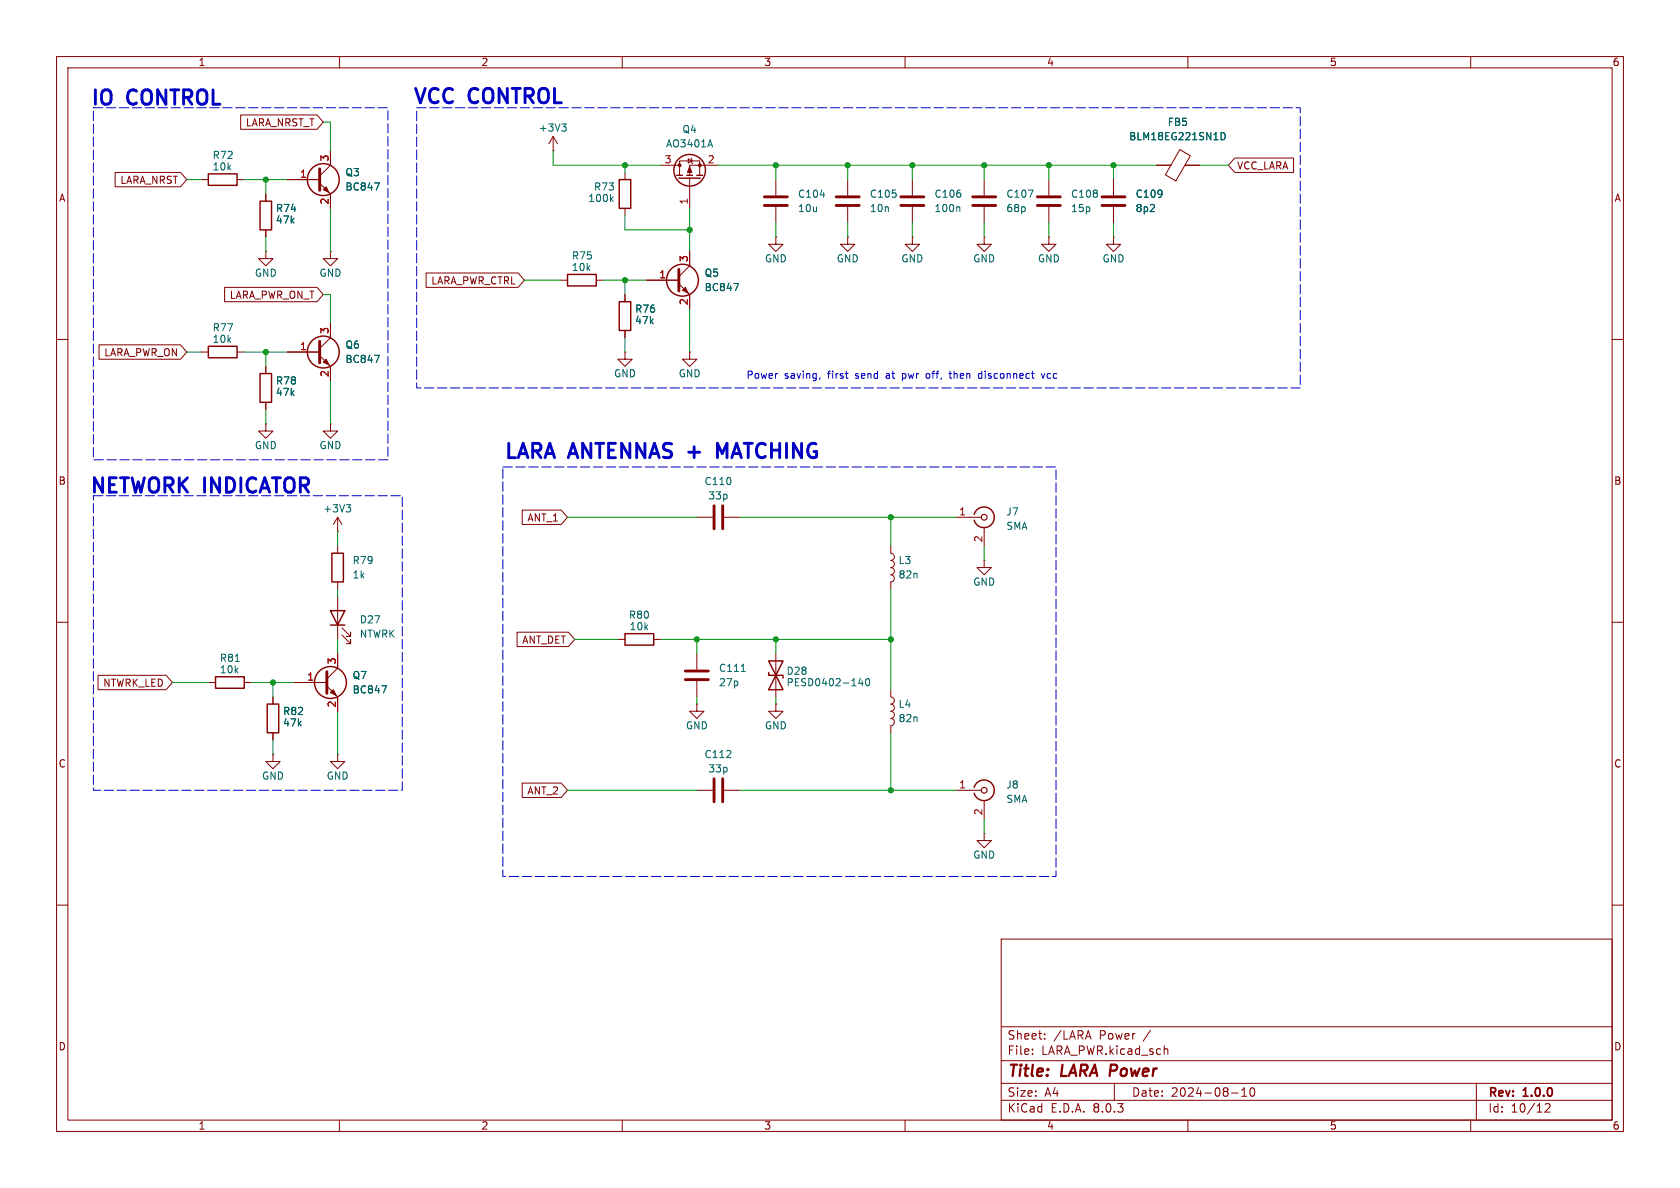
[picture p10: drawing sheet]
<svg xmlns="http://www.w3.org/2000/svg" width="297mm" height="210mm" viewBox="0 0 297 210" stroke-linecap="round" stroke-linejoin="round" font-family="sans-serif">
<defs><g id="words">
<g font-size="3.5" fill="#0000c2">
<text x="15.7" y="19.3">IO</text>
<text x="22.6" y="19.3">CONTROL</text>
<text x="72.7" y="19.1">VCC</text>
<text x="82.9" y="19.1">CONTROL</text>
<text x="88.8" y="81.8">LARA ANTENNAS +</text>
<text x="128.8" y="81.8">MATCHING</text>
<text x="15.6" y="87.9">NETWORK INDICATOR</text>
</g>
<g font-size="2.8" fill="#840000">
<text x="178" y="190.9">Title:</text>
<text x="187.7" y="190.9">LARA Power</text>
</g>
<g font-size="2.1" fill="#840000">
<text x="178" y="184">Sheet:</text>
<text x="186.2" y="184">/LARA</text>
<text x="194.4" y="184">Power</text>
<text x="202.3" y="184">/</text>
<text x="178" y="186.7">File:</text>
<text x="184.1" y="186.7">LARA_PWR.kicad_sch</text>
<text x="178" y="196.9">KiCad</text>
<text x="178" y="194.1">Size:</text>
<text x="184.7" y="194.1">A4</text>
<text x="185.7" y="196.9">E.D.A.</text>
<text x="193.3" y="196.9">8.0.3</text>
<text x="200" y="194.1">Date:</text>
<text x="207" y="194.1">2024-08-10</text>
<text x="263" y="194.3">Rev:</text>
<text x="263" y="196.9">Id:</text>
<text x="267.1" y="196.9">10/12</text>
<text x="269.4" y="194.3">1.0.0</text>
</g>
<g font-size="1.8" fill="#840000">
<text x="35" y="11.9">1</text>
<text x="85" y="11.9">2</text>
<text x="135" y="11.9">3</text>
<text x="185" y="11.9">4</text>
<text x="235" y="11.9">5</text>
<text x="285" y="11.9">6</text>
<text x="43.4" y="22.5">LARA_NRST_T</text>
<text x="10.3" y="35.9">A</text>
<text x="21.2" y="32.7">LARA_NRST</text>
<text x="218.6" y="30.2">VCC_LARA</text>
<text x="285.3" y="35.9">A</text>
<text x="40.5" y="53">LARA_PWR_ON_T</text>
<text x="76.1" y="50.5">LARA_PWR_CTRL</text>
<text x="18.3" y="63.2">LARA_PWR_ON</text>
<text x="10.3" y="85.9">B</text>
<text x="285.3" y="85.9">B</text>
<text x="93.1" y="92.4">ANT_1</text>
<text x="92.2" y="114">ANT_DET</text>
<text x="18.1" y="121.6">NTWRK_LED</text>
<text x="10.3" y="135.9">C</text>
<text x="285.3" y="135.9">C</text>
<text x="93.1" y="140.7">ANT_2</text>
<text x="10.3" y="185.9">D</text>
<text x="285.3" y="185.9">D</text>
<text x="35" y="199.9">1</text>
<text x="85" y="199.9">2</text>
<text x="135" y="199.9">3</text>
<text x="185" y="199.9">4</text>
<text x="235" y="199.9">5</text>
<text x="285" y="199.9">6</text>
</g>
<g font-size="1.8" fill="#006464">
<text x="95.1" y="23.5">+3V3</text>
<text x="120.5" y="23.7">Q4</text>
<text x="206.3" y="22.5">FB5</text>
<text x="37.5" y="28.3">R72</text>
<text x="117.6" y="26.3">AO3401A</text>
<text x="199.5" y="25">BLM18EG221SN1D</text>
<text x="37.5" y="30.3">10k</text>
<text x="61" y="33.9">BC847</text>
<text x="61" y="31.3">Q3</text>
<text x="103.9" y="35.9">100k</text>
<text x="104.9" y="33.9">R73</text>
<text x="141" y="35.2">C104</text>
<text x="153.7" y="35.2">C105</text>
<text x="165.1" y="35.2">C106</text>
<text x="177.8" y="35.2">C107</text>
<text x="189.2" y="35.2">C108</text>
<text x="200.7" y="35.2">C109</text>
<text x="48.7" y="39.7">47k</text>
<text x="48.7" y="37.7">R74</text>
<text x="141" y="37.7">10u</text>
<text x="153.7" y="37.7">10n</text>
<text x="165.1" y="37.7">100n</text>
<text x="177.8" y="37.7">68p</text>
<text x="189.2" y="37.7">15p</text>
<text x="200.7" y="37.7">8p2</text>
<text x="101" y="46.1">R75</text>
<text x="135.1" y="46.6">GND</text>
<text x="147.8" y="46.6">GND</text>
<text x="159.3" y="46.6">GND</text>
<text x="172" y="46.6">GND</text>
<text x="183.4" y="46.6">GND</text>
<text x="194.8" y="46.6">GND</text>
<text x="45" y="49.1">GND</text>
<text x="56.4" y="49.1">GND</text>
<text x="101" y="48.1">10k</text>
<text x="124.5" y="51.7">BC847</text>
<text x="124.5" y="49.1">Q5</text>
<text x="37.5" y="58.8">R77</text>
<text x="112.2" y="57.5">47k</text>
<text x="112.2" y="55.5">R76</text>
<text x="37.5" y="60.8">10k</text>
<text x="61" y="64.4">BC847</text>
<text x="61" y="61.8">Q6</text>
<text x="48.7" y="70.2">47k</text>
<text x="48.7" y="68.2">R78</text>
<text x="108.5" y="66.9">GND</text>
<text x="119.9" y="66.9">GND</text>
<text x="45" y="79.6">GND</text>
<text x="56.4" y="79.6">GND</text>
<text x="124.4" y="86">C110</text>
<text x="125.1" y="88.5">33p</text>
<text x="57" y="90.8">+3V3</text>
<text x="177.8" y="91.3">J7</text>
<text x="177.8" y="93.9">SMA</text>
<text x="62.2" y="99.9">R79</text>
<text x="158.8" y="99.9">L3</text>
<text x="62.2" y="102.5">1k</text>
<text x="158.8" y="102.5">82n</text>
<text x="172" y="103.7">GND</text>
<text x="63.5" y="112.9">NTWRK</text>
<text x="63.5" y="110.4">D27</text>
<text x="111.1" y="109.6">R80</text>
<text x="111.2" y="111.6">10k</text>
<text x="38.8" y="119.2">10k</text>
<text x="38.8" y="117.2">R81</text>
<text x="127" y="119">C111</text>
<text x="138.9" y="119.5">D28</text>
<text x="62.2" y="122.8">BC847</text>
<text x="62.2" y="120.2">Q7</text>
<text x="127" y="121.5">27p</text>
<text x="138.9" y="121.5">PESD0402-140</text>
<text x="158.8" y="125.3">L4</text>
<text x="49.9" y="128.6">47k</text>
<text x="49.9" y="126.6">R82</text>
<text x="121.2" y="129.1">GND</text>
<text x="135.1" y="129.1">GND</text>
<text x="158.8" y="127.9">82n</text>
<text x="124.4" y="134.2">C112</text>
<text x="125.1" y="136.8">33p</text>
<text x="46.2" y="138">GND</text>
<text x="57.7" y="138">GND</text>
<text x="177.8" y="139.6">J8</text>
<text x="177.8" y="142.1">SMA</text>
<text x="172" y="152">GND</text>
</g>
<g font-size="1.8" fill="#a90000">
<text x="58.2" y="28.6" transform="rotate(-90 58.2 28.6)">3</text>
<text x="117.4" y="29">3</text>
<text x="125" y="29">2</text>
<text x="53" y="31.5">1</text>
<text x="58.2" y="36.3" transform="rotate(-90 58.2 36.3)">2</text>
<text x="121.7" y="36.3" transform="rotate(-90 121.7 36.3)">1</text>
<text x="121.7" y="46.4" transform="rotate(-90 121.7 46.4)">3</text>
<text x="116.5" y="49.3">1</text>
<text x="58.2" y="59.1" transform="rotate(-90 58.2 59.1)">3</text>
<text x="121.7" y="54" transform="rotate(-90 121.7 54)">2</text>
<text x="53" y="62">1</text>
<text x="58.2" y="66.7" transform="rotate(-90 58.2 66.7)">2</text>
<text x="169.5" y="91.2">1</text>
<text x="173.7" y="96" transform="rotate(-90 173.7 96)">2</text>
<text x="59.4" y="117.5" transform="rotate(-90 59.4 117.5)">3</text>
<text x="54.2" y="120.4">1</text>
<text x="59.4" y="125.2" transform="rotate(-90 59.4 125.2)">2</text>
<text x="169.5" y="139.4">1</text>
<text x="173.7" y="144.2" transform="rotate(-90 173.7 144.2)">2</text>
</g>
<g font-size="1.8" fill="#0000c2">
<text x="131.9" y="67.2">Power</text>
<text x="138.7" y="67.2">saving,</text>
<text x="146.5" y="67.2">first</text>
<text x="151.5" y="67.2">send</text>
<text x="157.1" y="67.2">at</text>
<text x="160.2" y="67.2">pwr</text>
<text x="164.6" y="67.2">off,</text>
<text x="169" y="67.2">then</text>
<text x="174.2" y="67.2">disconnect</text>
<text x="185.6" y="67.2">vcc</text>
</g>
</g></defs>
<g fill="none" stroke="#840000" stroke-width=".18">
<path d="M10 10h277v190h-277zM12 12h273v186h-273zM60 10v2M110 10v2M160 10v2M210 10v2M260 10v2M20.4 30.5h11.5l1.1 1.3-1.1 1.2h-11.5zM35.6 31.8h1.2M41.9 31.8h1.3M42.5 20.3h13.5l1.1 1.3-1.1 1.3h-13.5zM47 34.3v1.3"/>
<path d="M50.8 31.8h5.7M56.5 32.4l1.9 1.9v2.5M58.4 26.7v2.5l-1.9 1.9M97.8 26.7h.1M97.8 24.1l-.8 1.3M97.8 24.1v2.6M97.8 24.1l.8 1.3M110.5 30.5v1.3M110.5 36.8v1.3M116.8 29.2h3.3M120.1 31v-2.6h3.6v2.6M121.7 28.1l.6 .3-.6 .4z"/>
<path d="M121.9 31.5v5.3M122.2 27.9l.1 .2v.7l.1 .2M127 29.2h-5.1v1.8M137.2 31.8v2.7M137.2 36.6v2.8M149.9 31.8v2.7M149.9 36.6v2.8M161.3 31.8v2.7M161.3 36.6v2.8M174 31.8v2.7M174 36.6v2.8M185.4 31.8v2.7"/>
<path d="M185.4 36.6v2.8M196.8 31.8v2.7M196.8 36.6v2.8M204.5 29.2h2.5M208.6 26.4l1.8 1.1-2.5 4.5-1.9-1.1zM209.5 29.2h2.6M218.3 27.9h10.4v2.6h-10.4l-1.1-1.3zM10 60h2M39.7 50.8h16.3l1.1 1.3-1.1 1.2h-16.3zM47 44.5v1.2h1.3l-1.3 1.3-1.3-1.3h1.3M47 44.5h.1M47 40.6v1.3"/>
<path d="M58.4 44.5v1.2h1.3l-1.3 1.3-1.3-1.3h1.3M58.4 44.5h.1M58.4 57.2v2.5l-1.9 1.9M75.3 48.3h16.3l1.1 1.2-1.1 1.3h-16.3zM99.1 49.5h1.2M105.4 49.5h1.3M110.5 52.1v1.2M110.5 58.4v1.3M114.3 49.5h5.7M120 50.2l1.9 1.9v2.5M121.9 44.5v2.5l-1.9 1.9M137.2 41.9v1.3h1.2l-1.2 1.3-1.3-1.3h1.3"/>
<path d="M137.2 41.9h.1M149.9 41.9v1.3h1.2l-1.2 1.3-1.3-1.3h1.3M149.9 41.9h.1M161.3 41.9v1.3h1.3l-1.3 1.3-1.3-1.3h1.3M161.3 41.9h.1M174 41.9v1.3h1.3l-1.3 1.3-1.3-1.3h1.3M174 41.9h.1M185.4 41.9v1.3h1.3l-1.3 1.3-1.3-1.3h1.3M185.4 41.9h.1M196.8 41.9v1.3h1.3l-1.3 1.3-1.2-1.3h1.2M196.8 41.9h.1M285 60h2"/>
<path d="M17.5 61h14.4l1.1 1.2-1.1 1.3h-14.4zM35.6 62.2h1.2M41.9 62.2h1.3M47 74.9v1.3h1.3l-1.3 1.3-1.3-1.3h1.3M47 74.9h.1M47 64.8v1.2M47 71.1v1.3M50.8 62.2h5.7M56.5 62.9l1.9 1.9v2.5M58.4 74.9v1.3h1.3l-1.3 1.3-1.3-1.3h1.3M58.4 74.9h.1M110.5 62.2v1.3h1.3l-1.3 1.3-1.3-1.3h1.3"/>
<path d="M110.5 62.2h.1M121.9 62.2v1.3h1.3l-1.3 1.3-1.3-1.3h1.3M121.9 62.2h.1M59.7 94h.1M59.7 91.4v2.6M59.7 96.5v1.3M59.7 91.4l-.8 1.3M59.7 91.4l.8 1.3M92.3 90.2h6.9l1.1 1.2-1.1 1.3h-6.9zM123.2 91.4h2.8M128 91.4h2.8M157.5 99.1a.64 .64 0 0 1 .6 .6 .64 .64 0 0 1-.6 .6 .64 .64 0 0 1 .6 .7 .64 .64 0 0 1-.6 .6 .63 .63 0 0 1 .6 .6 .63 .63 0 0 1-.6 .7v1.2"/>
<path d="M157.5 96.5v1.3a.63 .63 0 0 1 .6 .6 .63 .63 0 0 1-.6 .7M168.9 91.4h4.6M174 99.1v1.2h1.3l-1.3 1.3-1.3-1.3h1.3M174 99.1h.1M174 93.2v3.3M10 110h2M17.3 119.4h12.1l1.1 1.3-1.1 1.2h-12.1zM59.7 102.9v1.2M59.7 105.4v7.6M59.7 115.6v2.5l-1.9 1.9M60.5 112.3l1.5 1.5v-.8v.8h-.8M60.5 111l1.5 1.5v-.7v.7h-.8"/>
<path d="M91.4 111.8h9.1l1.1 1.2-1.1 1.3h-9.1zM109.2 113h1.3M115.6 113h1.2M123.2 115.6v2.8M137.2 115.6v7.6M285 110h2M36.8 120.7h1.3M43.2 120.7h1.2M48.3 133.4v1.2h1.2l-1.2 1.3-1.3-1.3h1.3M48.3 133.4h.1M48.3 123.2v1.3M48.3 129.5v1.3"/>
<path d="M52.1 120.7h5.7M57.8 121.3l1.9 1.9v2.5M59.7 133.4v1.2h1.3l-1.3 1.3-1.3-1.3h1.3M59.7 133.4h.1M92.3 138.4h6.9l1.1 1.3-1.1 1.3h-6.9zM123.2 124.5v1.2h1.3l-1.3 1.3-1.3-1.3h1.3M123.2 124.5h.1M123.2 120.4v2.8M123.2 139.7h2.8M128 139.7h2.8M137.2 124.5v1.2h1.2l-1.2 1.3-1.3-1.3h1.3M137.2 124.5h.1"/>
<path d="M157.5 123.2a.64 .64 0 0 1 .6 .6 .64 .64 0 0 1-.6 .7 .64 .64 0 0 1 .6 .6 .64 .64 0 0 1-.6 .6 .64 .64 0 0 1 .6 .7 .64 .64 0 0 1-.6 .6 .63 .63 0 0 1 .6 .6 .63 .63 0 0 1-.6 .7v1.2M157.5 121.9v1.3M168.9 139.7h4.6M10 160h2M174 147.3v1.3h1.3l-1.3 1.3-1.3-1.3h1.3M174 147.3h.1M174 141.5v3.3M285 160h2M177 166h108v32h-108zM60 198v2M110 198v2M160 198v2"/>
<path d="M177 194.5h108M177 191.5h108M177 187.5h108M177 181.5h108M182.5 186.3v.1M182.5 185.5v.1M184.7 183.6v.1M184.7 182.8v.1M197 191.5v3M206 185.4l.4 .1 .1 .1v.8M210 198v2M217.7 193.2h1.2"/>
<path d="M219.5 193.8h.9M219.5 192.7l.5-.4v1.5M221.2 192.4l.1-.1a.81 .81 0 0 1 .6 .6 .81 .81 0 0 1-.3 .8l-.1 .1a.81 .81 0 0 1-.6-.6 .81 .81 0 0 1 .3-.8zM260 198v2M261 191.5v6.5M273.2 195.2l.5-.1 .3 .1v.3l-.9 1.1h.9"/>
</g>
<g fill="none" stroke="#840000" stroke-width=".25">
<path d="M36.8 30.7h5.1v2.1h-5.1zM46 35.6h2v5h-2zM109.5 31.8h2v5h-2zM119.6 31h1M120 31.5h3.8M121.4 31h1M123.2 31h1M100.3 48.5h5.1v2h-5.1zM109.5 53.3h2v5.1h-2zM36.8 61.2h5.1v2h-5.1zM46 66h2v5.1h-2zM58.7 97.8h2v5.1h-2z"/>
<path d="M172.2 90.9a1.82 1.82 0 0 1 2.8-.9 1.82 1.82 0 0 1 0 2.9 1.82 1.82 0 0 1-2.8-1M38.1 119.6h5.1v2.1h-5.1zM58.4 108h2.6l-1.3 2.5zM58.4 110.5h2.6M110.5 112h5.1v2h-5.1zM135.9 118.9v.5h2.5v.5M135.9 116.8h2.5l-2.5 5.1h2.5zM47.2 124.5h2.1v5h-2.1zM172.2 139.2a1.82 1.82 0 0 1 2.8-1 1.82 1.82 0 0 1 0 3 1.82 1.82 0 0 1-2.8-1"/>
<circle cx="57.1" cy="31.7" r="2.82"/>
<circle cx="121.9" cy="30.1" r="2.79"/>
<circle cx="120.6" cy="49.5" r="2.82"/>
<circle cx="57.1" cy="62.2" r="2.82"/>
<circle cx="58.4" cy="120.6" r="2.82"/>
</g>
<g fill="#840000" stroke="#840000" stroke-width=".18">
<path d="M121.9 29.5l.4 1h-.8z"/>
<path d="M58.4 122.4l.5-.5 .5 1z"/>
<path d="M120.6 51.3l.6-.5 .5 1z"/>
<path d="M57.1 64l.6-.5 .5 1z"/>
<path d="M57.7 33l.5 1-1.1-.5z"/>
<circle cx="123.7" cy="29.2" r=".25"/>
<circle cx="120.1" cy="29.2" r=".25"/>
</g>
<g fill="none" stroke="#006464" stroke-width=".18">
<path d="M66.2 32.3h.9l-.6 1.3M99.3 21.9h.8l-.4 .5M99.8 22.4l.3 .2v.3l-.3 .3M108 35.1l.4 .5M108.4 34.8l-.5 .5M125.5 24.7l.5 1.3M145 34.4h.8M169.5 36.6l.2 .1v.7M181.8 33.6h.8l-.5 1.3M215.9 23.4a.64 .64 0 0 1 .7 .7 .64 .64 0 0 1-.7 .6zM129.7 50.1h.9l-.6 1.3M66.2 62.8h.9l-.6 1.3"/>
<path d="M61.2 89.2h.8l-.4 .5M61.7 89.7l.3 .3v.3l-.3 .2M41.6 116.9h.7M131 118.7h.8M152.1 119.9l-.3 .9h.8M67.5 121.2h.8l-.5 1.3M152.4 120.4v.8M153.1 120.1l.2-.1a.68 .68 0 0 1 .5 .6 .68 .68 0 0 1-.5 .6l-.2-.1-.1-.4z"/>
</g>
<g fill="none" stroke="#840000" stroke-width=".51">
<path d="M56.5 29.8v3.9M135.1 36.3h4.1M135.1 34.8h4.1M147.8 36.3h4.1M147.8 34.8h4.1M159.3 36.3h4M159.3 34.8h4M172 36.3h4M172 34.8h4M183.4 36.3h4.1M183.4 34.8h4.1M194.8 36.3h4.1"/>
<path d="M194.8 34.8h4.1M120 47.6v3.8M56.5 60.3v3.8M126.2 89.4v4.1M127.8 89.4v4.1M57.8 118.7v3.9M121.2 118.6h4M121.2 120.1h4M126.2 137.7v4M127.8 137.7v4"/>
</g>
<g fill="none" stroke="#840000" stroke-width=".2">
<circle cx="174" cy="91.4" r=".51"/>
<circle cx="174" cy="139.7" r=".51"/>
</g>
<path d="M128.5 78.4l-.8 1.8-.9-1.8v2.5" fill="none" stroke="#0000c2" stroke-width=".51"/>
<path d="M145 66.8l-.2 .3M149.4 66h.5M149.8 66.9h.1M159.5 66v1.3M159.5 66.8l.2 .1M159.7 66l-.2 .1M164.1 66l-.3 .1-.1 .2 .1 .5 .3 .1M167.8 66h.5M167.9 65.6v1.1l.4 .2M173.6 66.1l-.4-.1-.2 .3 .1 .5h.5M173.6 65.6v1.3M184.1 66l.3 .9 .3-.9" fill="none" stroke="#0000c2" stroke-width=".18"/>
<path d="M16.5 19.1h52.1v62.2h-52.1zM73.7 19.1h156.2v49.5h-156.2zM16.5 87.6h54.6v52.1h-54.6zM88.9 82.6h97.8v72.3h-97.8z" fill="none" stroke="#0000c2" stroke-width=".18" stroke-dasharray="1.7 .6"/>
<g fill="none" stroke="#009600" stroke-width=".18">
<path d="M33 31.8h2.6M43.2 31.8h7.6M47 31.8v2.5M57.1 21.6h1.3v5.1M58.4 36.8v7.7M97.8 26.7v2.5h19M110.5 38.1v2.5h11.4M110.5 29.2v1.3M121.9 36.8v7.7M127 29.2h77.5M137.2 29.2v2.6M137.2 39.4v2.5"/>
<path d="M149.9 29.2v2.6M149.9 39.4v2.5M161.3 29.2v2.6M161.3 39.4v2.5M174 29.2v2.6M174 39.4v2.5M185.4 29.2v2.6M185.4 39.4v2.5M196.8 29.2v2.6M196.8 39.4v2.5M212.1 29.2h5.1M47 41.9v2.6"/>
<path d="M57.1 52.1h1.3v5.1M92.7 49.5h6.4M106.7 49.5h7.6M110.5 49.5v2.6M110.5 59.7v2.5M121.9 54.6v7.6M33 62.2h2.6M43.2 62.2h7.6M47 62.2v2.6M47 72.4v2.5M58.4 67.3v7.6M59.7 94v2.5"/>
<path d="M100.3 91.4h22.9M130.8 91.4h38.1M157.5 91.4v5.1M174 96.5v2.6M59.7 104.1v1.3M59.7 113v2.6M101.6 113h7.6M116.8 113h40.7M123.2 113v2.6M137.2 113v2.6M157.5 104.1v17.8M30.5 120.7h6.3"/>
<path d="M44.4 120.7h7.7M48.3 120.7v2.5M48.3 130.8v2.6M59.7 125.7v7.7M100.3 139.7h22.9M123.2 123.2v1.3M130.8 139.7h38.1M137.2 123.2v1.3M157.5 129.5v10.2M174 144.8v2.5"/>
</g>
<g fill="#009600" stroke="#009600" stroke-width=".18">
<circle cx="137.2" cy="113" r=".46"/>
<circle cx="137.2" cy="29.2" r=".46"/>
<circle cx="110.5" cy="29.2" r=".46"/>
<circle cx="110.5" cy="49.5" r=".46"/>
<circle cx="121.9" cy="40.6" r=".46"/>
<circle cx="149.9" cy="29.2" r=".46"/>
<circle cx="157.5" cy="91.4" r=".46"/>
<circle cx="174" cy="29.2" r=".46"/>
<circle cx="161.3" cy="29.2" r=".46"/>
<circle cx="196.8" cy="29.2" r=".46"/>
<circle cx="185.4" cy="29.2" r=".46"/>
<circle cx="48.3" cy="120.7" r=".46"/>
<circle cx="123.2" cy="113" r=".46"/>
<circle cx="157.5" cy="139.7" r=".46"/>
<circle cx="157.5" cy="113" r=".46"/>
<circle cx="47" cy="62.2" r=".46"/>
<circle cx="47" cy="31.8" r=".46"/>
</g>
<use href="#words"/>
</svg>
